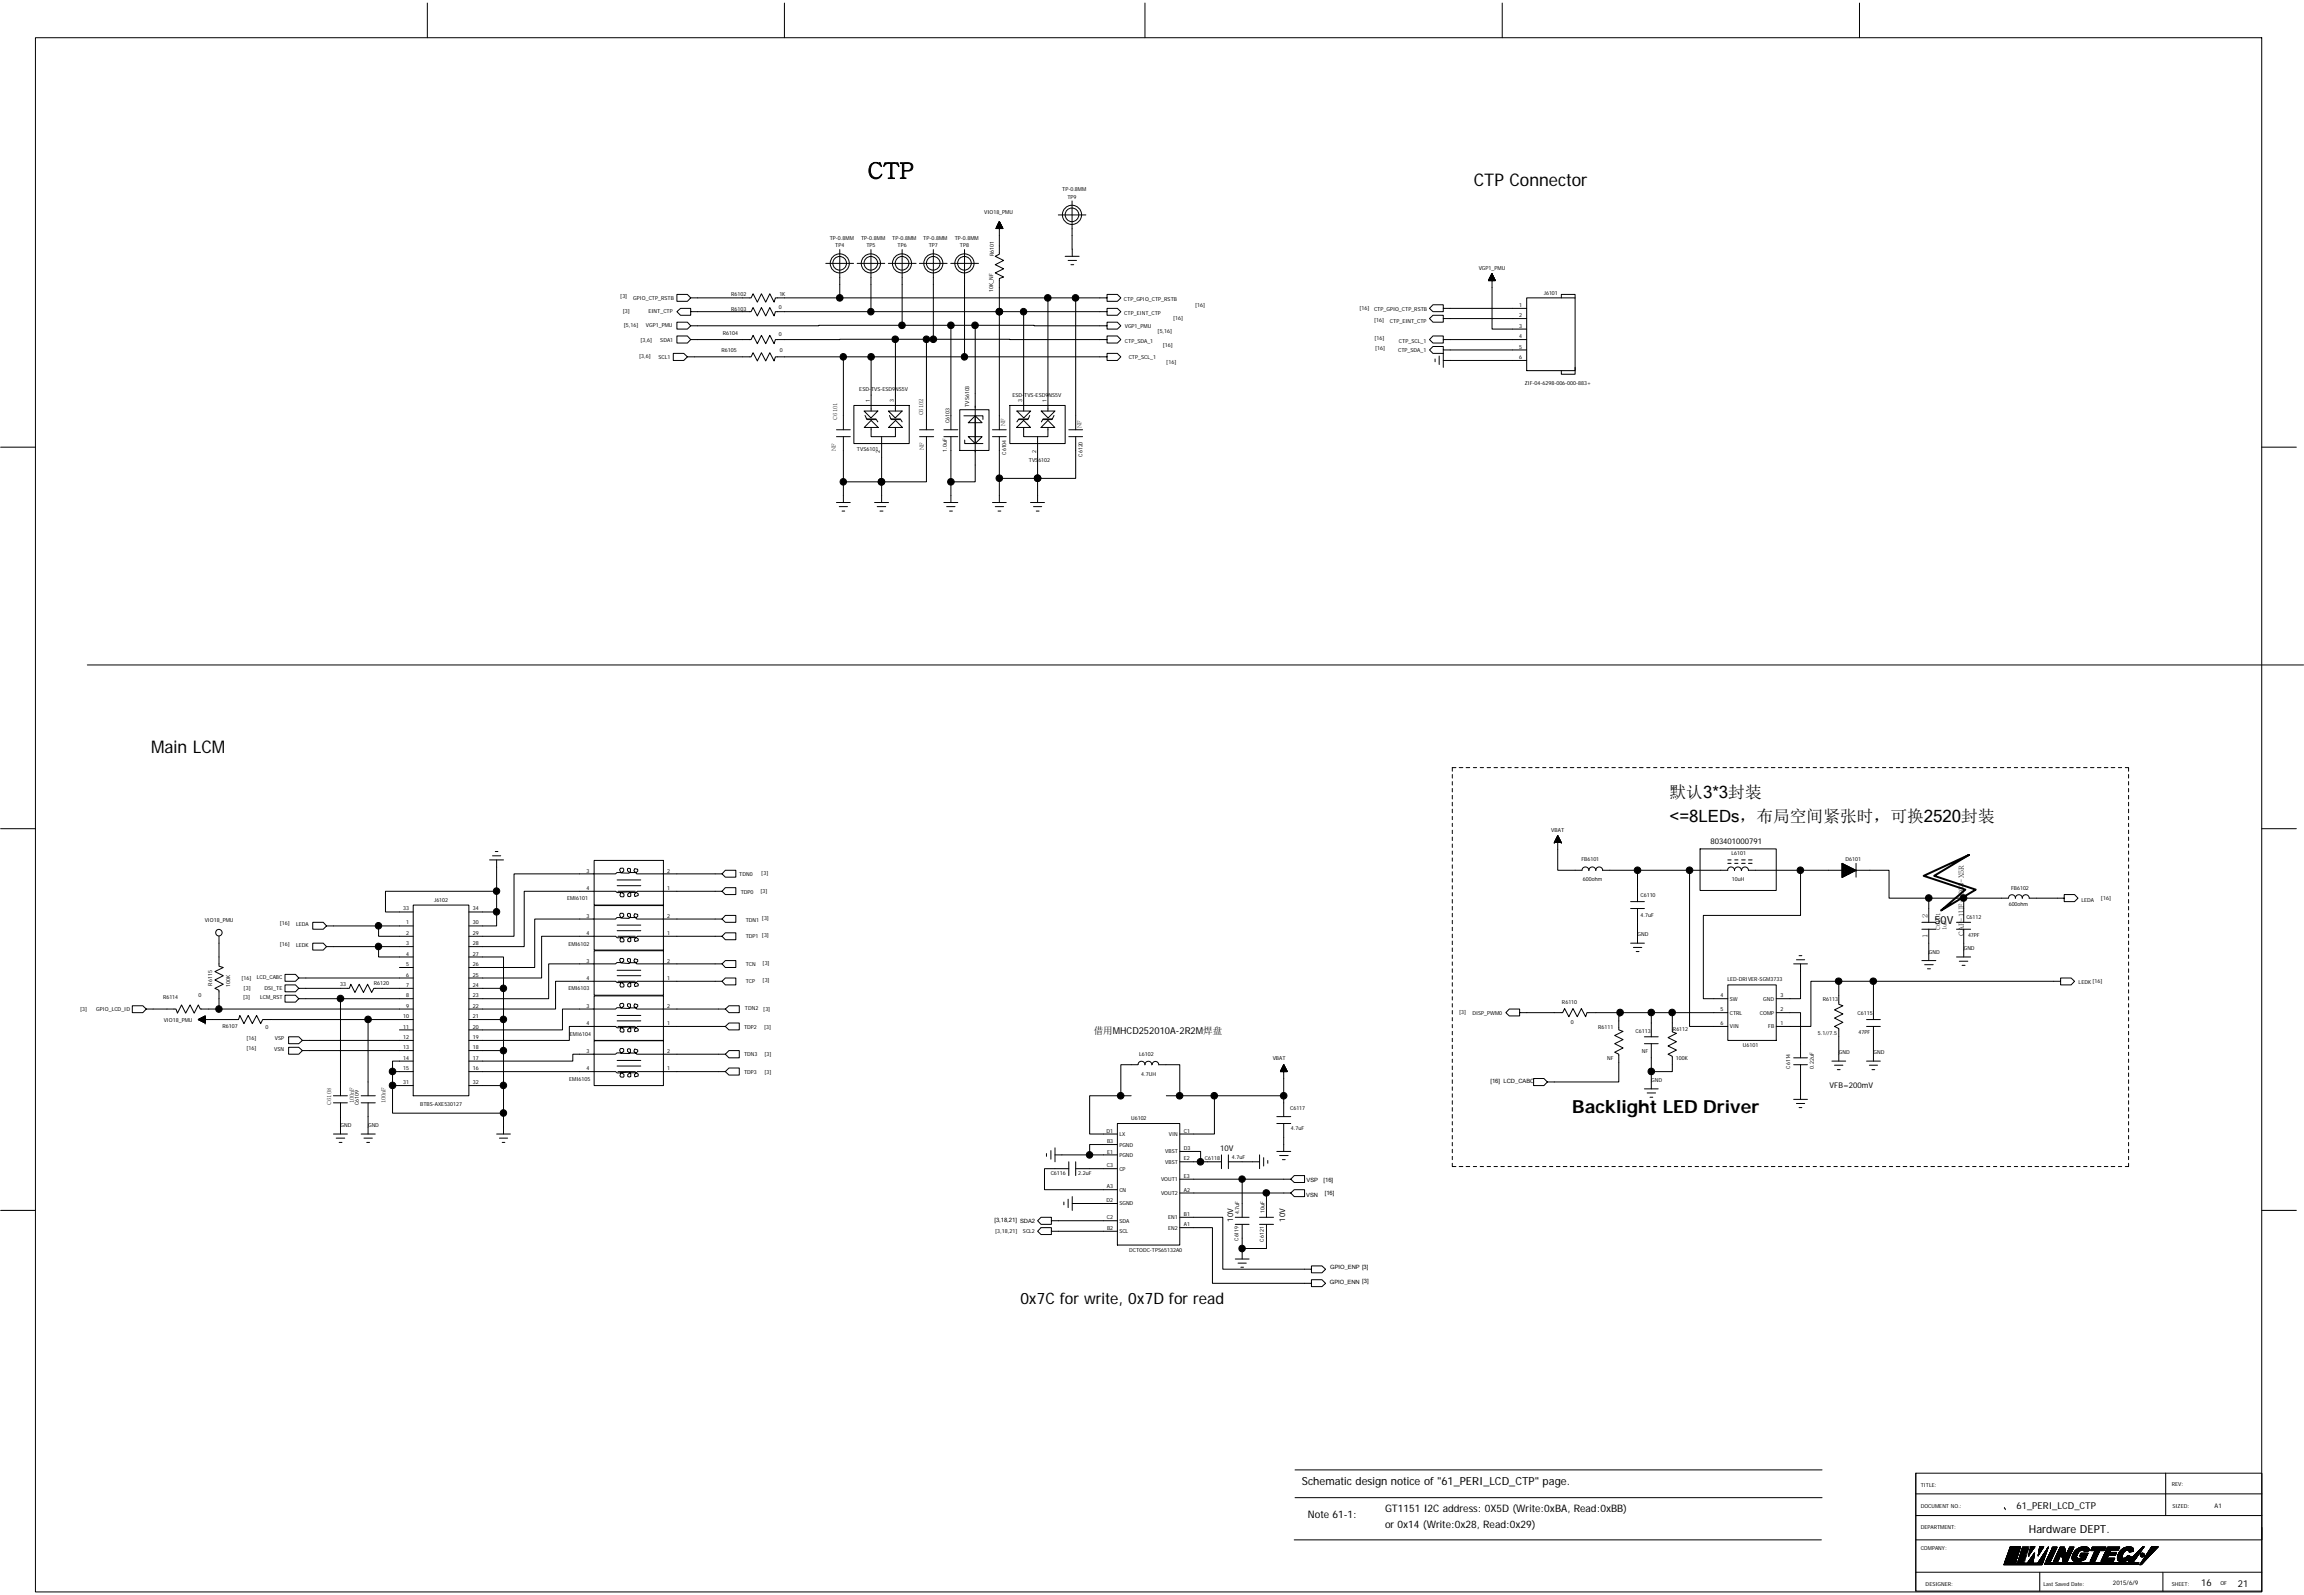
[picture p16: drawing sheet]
<svg xmlns="http://www.w3.org/2000/svg" width="297mm" height="206mm" viewBox="0 0 297 206" stroke-linecap="round" stroke-linejoin="round" font-family="sans-serif">
<defs><g id="words">
<text font-size="2.8" x="111.9" y="23">CTP</text>
<text font-size="2.3" x="202.7" y="143.5">Backlight LED Driver</text>
<g font-size="2.2">
<text x="190" y="23.9">CTP Connector</text>
<text x="19.5" y="97.1">Main LCM</text>
<text x="215.2" y="102.9">默认3*3封装</text>
<text x="215.2" y="106">&lt;=8LEDs，布局空间紧张时，可换2520封装</text>
</g>
<text font-size="2" x="131.5" y="168.1">0x7C for write, 0x7D for read</text>
<g font-size="1.4">
<text x="249.4" y="119.1">50V</text>
<text x="167.8" y="191.4">Schematic design notice of &quot;61_PERI_LCD_CTP&quot; page.</text>
<text x="261.6" y="197.6">Hardware DEPT.</text>
</g>
<g font-size="1.3">
<text x="168.6" y="195.7">Note 61-1:</text>
<text x="178.6" y="194.9">GT1151 I2C address: 0X5D (Write:0xBA, Read:0xBB)</text>
<text x="178.6" y="196.9">or 0x14 (Write:0x28, Read:0x29)</text>
</g>
<g font-size="1.2">
<text x="141" y="133.2">借用MHCD252010A-2R2M焊盘</text>
<text x="260" y="194.5">61_PERI_LCD_CTP</text>
<text x="283.8" y="204.4">16</text>
<text x="288.5" y="204.5">21</text>
</g>
<g font-size="1">
<text x="220.5" y="108.8">803401000791</text>
<text x="235.9" y="140.3">VFB=200mV</text>
<text x="157.3" y="148.3">10V</text>
<text x="159" y="157.4" transform="rotate(-90 159 157.4)">10V</text>
<text x="165.7" y="157.4" transform="rotate(-90 165.7 157.4)">10V</text>
</g>
<g font-size=".9">
<text x="248.5" y="118.3" transform="rotate(-90 248.5 118.3)">2</text>
<text x="248.5" y="120.9" transform="rotate(-90 248.5 120.9)">1</text>
<text x="253.2" y="120.7" transform="rotate(-90 253.2 120.7)">CAP-1UF-0603-X5R</text>
</g>
<g font-size=".8">
<text x="285.5" y="194.3">A1</text>
<text x="272.4" y="204.3">2015/6/9</text>
</g>
<g font-size=".7">
<text x="126.9" y="27.6">VIO18_PMU</text>
<text x="136.9" y="24.7">TP-0.8MM</text>
<text x="137.6" y="25.6">TP9</text>
<text x="107" y="30.9">TP-0.8MM</text>
<text x="107.7" y="31.9">TP4</text>
<text x="111" y="30.9">TP-0.8MM</text>
<text x="111.7" y="31.9">TP5</text>
<text x="115" y="30.9">TP-0.8MM</text>
<text x="115.7" y="31.9">TP6</text>
<text x="119" y="30.9">TP-0.8MM</text>
<text x="119.7" y="31.9">TP7</text>
<text x="123.1" y="30.9">TP-0.8MM</text>
<text x="123.8" y="31.9">TP8</text>
<text x="128.1" y="33" transform="rotate(-90 128.1 33)">R6101</text>
<text x="190.6" y="34.8">VGP1_PMU</text>
<text x="80" y="38.5">[3]</text>
<text x="80.3" y="40.3">[3]</text>
<text x="81.6" y="38.6">GPIO_CTP_RSTB</text>
<text x="83.6" y="40.4">EINT_CTP</text>
<text x="94.3" y="38.2">R6102</text>
<text x="94.3" y="40.1">R6103</text>
<text x="100.4" y="39.8">0</text>
<text x="100.5" y="38.1">1K</text>
<text x="128" y="37.6" transform="rotate(-90 128 37.6)">10K_NF</text>
<text x="144.9" y="38.8">CTP_GPIO_CTP_RSTB</text>
<text x="144.9" y="40.6">CTP_EINT_CTP</text>
<text x="151.3" y="41.3">[16]</text>
<text x="154.1" y="39.5">[16]</text>
<text x="175.3" y="40">[16]</text>
<text x="177.1" y="40.1">CTP_GPIO_CTP_RSTB</text>
<text x="177.1" y="41.5">[16]</text>
<text x="179.2" y="41.6">CTP_EINT_CTP</text>
<text x="195.9" y="39.6">1</text>
<text x="195.9" y="40.9">2</text>
<text x="199" y="38.1">J6101</text>
<text x="80.4" y="42.1">[5,16]</text>
<text x="82.4" y="46.1">[3,6]</text>
<text x="82.6" y="44.1">[3,6]</text>
<text x="83.3" y="42.2">VGP1_PMU</text>
<text x="84.9" y="46.3">SCL1</text>
<text x="85.1" y="44.1">SDA1</text>
<text x="93" y="45.4">R6105</text>
<text x="93.2" y="43.2">R6104</text>
<text x="100.4" y="43.3">0</text>
<text x="100.6" y="45.4">0</text>
<text x="145" y="42.3">VGP1_PMU</text>
<text x="145" y="44.1">CTP_SDA_1</text>
<text x="145.5" y="46.3">CTP_SCL_1</text>
<text x="149.2" y="43">[5,16]</text>
<text x="149.9" y="44.7">[16]</text>
<text x="150.4" y="47">[16]</text>
<text x="177.2" y="43.9">[16]</text>
<text x="177.3" y="45.1">[16]</text>
<text x="180.3" y="45.4">CTP_SDA_1</text>
<text x="180.4" y="44.2">CTP_SCL_1</text>
<text x="195.9" y="42.2">3</text>
<text x="195.9" y="43.6">4</text>
<text x="195.9" y="44.9">5</text>
<text x="195.9" y="46.3">6</text>
<text x="110.8" y="50.5">ESD-TVS-ESD9NS5V</text>
<text x="112.1" y="51.8" transform="rotate(-90 112.1 51.8)">1</text>
<text x="115.2" y="51.8" transform="rotate(-90 115.2 51.8)">3</text>
<text x="119" y="53.5" transform="rotate(-90 119 53.5)">C6102</text>
<text x="124.9" y="52.4" transform="rotate(-90 124.9 52.4)">TVS6103</text>
<text x="130.5" y="51.2">ESD-TVS-ESD9NS5V</text>
<text x="131.8" y="51.8" transform="rotate(-90 131.8 51.8)">3</text>
<text x="134.9" y="51.8" transform="rotate(-90 134.9 51.8)">1</text>
<text x="196.6" y="49.6">ZIF-04-6298-006-000-883+</text>
<text x="107.8" y="58.2" transform="rotate(-90 107.8 58.2)">NF</text>
<text x="107.9" y="54.1" transform="rotate(-90 107.9 54.1)">C6101</text>
<text x="110.5" y="58.2">TVS6101</text>
<text x="113.4" y="58.4" transform="rotate(-90 113.4 58.4)">2</text>
<text x="119.1" y="58" transform="rotate(-90 119.1 58)">NF</text>
<text x="122.1" y="58.2" transform="rotate(-90 122.1 58.2)">1.0uF</text>
<text x="122.4" y="54.5" transform="rotate(-90 122.4 54.5)">C6103</text>
<text x="129.6" y="55" transform="rotate(-90 129.6 55)">NF</text>
<text x="129.7" y="58.6" transform="rotate(-90 129.7 58.6)">C6104</text>
<text x="132.6" y="59.5">TVS6102</text>
<text x="133.6" y="58.4" transform="rotate(-90 133.6 58.4)">2</text>
<text x="139.4" y="55.1" transform="rotate(-90 139.4 55.1)">NF</text>
<text x="139.6" y="58.9" transform="rotate(-90 139.6 58.9)">C6120</text>
<text x="200" y="107.3">VBAT</text>
<text x="75.6" y="112.5">3</text>
<text x="86" y="112.5">2</text>
<text x="95.3" y="112.9">TDN0</text>
<text x="98.1" y="112.8">[3]</text>
<text x="203.9" y="111">FB6101</text>
<text x="204.1" y="113.6">600ohm</text>
<text x="223.2" y="110.2">L6101</text>
<text x="223.3" y="113.6">10uH</text>
<text x="237.9" y="111">D6101</text>
<text x="26.4" y="118.9">VIO18_PMU</text>
<text x="36.1" y="119.2">[16]</text>
<text x="38.2" y="119.3">LEDA</text>
<text x="52" y="117.3">33</text>
<text x="52.4" y="119.1">1</text>
<text x="56" y="116.3">J6102</text>
<text x="61" y="119.1">30</text>
<text x="61" y="117.3">34</text>
<text x="73.1" y="116">EMI6101</text>
<text x="75.6" y="114.7">4</text>
<text x="75.6" y="118.3">3</text>
<text x="86" y="114.7">1</text>
<text x="86" y="118.3">2</text>
<text x="95.5" y="115.2">TDP0</text>
<text x="96.1" y="118.8">TDN1</text>
<text x="98" y="115.1">[3]</text>
<text x="98.2" y="118.6">[3]</text>
<text x="211.5" y="115.6">C6110</text>
<text x="211.5" y="118.2">4.7uF</text>
<text x="250.1" y="119.9" transform="rotate(-90 250.1 119.9)">C6111</text>
<text x="250.9" y="119.9" transform="rotate(-90 250.9 119.9)">1uF</text>
<text x="253.5" y="118.4">C6112</text>
<text x="259" y="116.7">600ohm</text>
<text x="259.3" y="114.8">FB6102</text>
<text x="268.3" y="116.2">LEDA</text>
<text x="270.9" y="116">[16]</text>
<text x="36.1" y="121.9">[16]</text>
<text x="38.2" y="122">LEDK</text>
<text x="52.4" y="120.5">2</text>
<text x="52.4" y="121.8">3</text>
<text x="52.4" y="123.2">4</text>
<text x="52.4" y="124.5">5</text>
<text x="52.4" y="125.8">6</text>
<text x="61" y="120.5">29</text>
<text x="61" y="121.8">28</text>
<text x="61" y="123.2">27</text>
<text x="61" y="124.5">26</text>
<text x="61" y="125.8">25</text>
<text x="73.3" y="121.9">EMI6102</text>
<text x="75.6" y="124.1">3</text>
<text x="75.6" y="120.5">4</text>
<text x="86" y="124.1">2</text>
<text x="86" y="120.5">1</text>
<text x="96.1" y="124.5">TCN</text>
<text x="96.1" y="120.9">TDP1 [3]</text>
<text x="98.3" y="124.3">[3]</text>
<text x="211.1" y="120.7">GND</text>
<text x="248.7" y="122.9">GND</text>
<text x="253.2" y="122.4">GND</text>
<text x="253.7" y="120.7">47PF</text>
<text x="10.3" y="130.3">[3]</text>
<text x="12.4" y="130.3">GPIO_LCD_ID</text>
<text x="21" y="128.7">R6114</text>
<text x="21.1" y="131.7">VIO18_PMU</text>
<text x="25.6" y="128.4">0</text>
<text x="27.3" y="127" transform="rotate(-90 27.3 127)">R6115</text>
<text x="29.7" y="127.2" transform="rotate(-90 29.7 127.2)">100K</text>
<text x="31.1" y="126.3">[16]</text>
<text x="31.3" y="128.8">[3]</text>
<text x="31.4" y="127.5">[3]</text>
<text x="33.1" y="126.2">LCD_CABC</text>
<text x="33.5" y="128.8">LCM_RST</text>
<text x="34.1" y="127.6">DSI_TE</text>
<text x="43.9" y="127">33</text>
<text x="48.2" y="127">R6120</text>
<text x="52" y="131.2">10</text>
<text x="52.4" y="127.2">7</text>
<text x="52.4" y="128.5">8</text>
<text x="52.4" y="129.9">9</text>
<text x="61" y="127.2">24</text>
<text x="61" y="128.5">23</text>
<text x="61" y="129.9">22</text>
<text x="61" y="131.2">21</text>
<text x="73.3" y="127.6">EMI6103</text>
<text x="75.6" y="126.3">4</text>
<text x="75.6" y="129.9">3</text>
<text x="86" y="126.3">1</text>
<text x="86" y="129.9">2</text>
<text x="96" y="130.2">TDN2</text>
<text x="96.1" y="126.6">TCP</text>
<text x="98.3" y="126.6">[3]</text>
<text x="98.4" y="130.3">[3]</text>
<text x="188.1" y="130.7">[3]</text>
<text x="189.8" y="130.8">DISP_PWM0</text>
<text x="201.4" y="129.4">R6110</text>
<text x="202.5" y="131.9">0</text>
<text x="221.8" y="130.3">5</text>
<text x="221.8" y="128.5">4</text>
<text x="222.7" y="126.5">LED-DRIVER-SGM3733</text>
<text x="223" y="130.8">CTRL</text>
<text x="223" y="129">SW</text>
<text x="226.9" y="130.8">COMP</text>
<text x="227.3" y="129">GND</text>
<text x="229.5" y="130.3">2</text>
<text x="229.5" y="128.5">3</text>
<text x="235" y="129">R6113</text>
<text x="239.5" y="130.9">C6115</text>
<text x="268" y="126.8">LEDK [16]</text>
<text x="28.7" y="132.5">R6107</text>
<text x="31.8" y="134">[16]</text>
<text x="31.8" y="135.3">[16]</text>
<text x="34.2" y="132.6">0</text>
<text x="35.4" y="135.4">VSN</text>
<text x="35.5" y="134.1">VSP</text>
<text x="52" y="132.6">11</text>
<text x="52" y="133.9">12</text>
<text x="52" y="137.9">15</text>
<text x="52" y="136.6">14</text>
<text x="52" y="135.2">13</text>
<text x="61" y="132.6">20</text>
<text x="61" y="133.9">19</text>
<text x="61" y="137.9">16</text>
<text x="61" y="136.6">17</text>
<text x="61" y="135.2">18</text>
<text x="73.5" y="133.5">EMI6104</text>
<text x="75.6" y="137.9">4</text>
<text x="75.6" y="135.7">3</text>
<text x="75.6" y="132.1">4</text>
<text x="86" y="137.9">1</text>
<text x="86" y="135.7">2</text>
<text x="86" y="132.1">1</text>
<text x="95.9" y="136.1">TDN3</text>
<text x="95.9" y="132.6">TDP2</text>
<text x="98.5" y="132.6">[3]</text>
<text x="98.6" y="136.1">[3]</text>
<text x="146.9" y="136">L6102</text>
<text x="164.1" y="136.7">VBAT</text>
<text x="206" y="132.6">R6111</text>
<text x="207.2" y="136.7">NF</text>
<text x="210.9" y="133.2">C6113</text>
<text x="211.7" y="135.8">NF</text>
<text x="215.7" y="132.8">R6112</text>
<text x="216" y="136.7">100K</text>
<text x="221.8" y="132.1">6</text>
<text x="223" y="132.5">VIN</text>
<text x="224.7" y="135">U6101</text>
<text x="228" y="132.5">FB</text>
<text x="229.5" y="132.1">1</text>
<text x="230.8" y="137.7" transform="rotate(-90 230.8 137.7)">C6114</text>
<text x="233.8" y="137.7" transform="rotate(-90 233.8 137.7)">0.22uF</text>
<text x="234.4" y="133.4">5.1//7.5</text>
<text x="237.1" y="135.9">GND</text>
<text x="239.6" y="133.3">47PF</text>
<text x="241.5" y="135.9">GND</text>
<text x="42.7" y="142.4" transform="rotate(-90 42.7 142.4)">C6108</text>
<text x="45.6" y="142.2" transform="rotate(-90 45.6 142.2)">100nF</text>
<text x="46.3" y="142.5" transform="rotate(-90 46.3 142.5)">C6109</text>
<text x="49.7" y="142.2" transform="rotate(-90 49.7 142.2)">100nF</text>
<text x="52" y="139.7">31</text>
<text x="54.2" y="142.6">BTBS-AXE530127</text>
<text x="61" y="139.7">32</text>
<text x="73.4" y="139.3">EMI6105</text>
<text x="95.9" y="138.4">TDP3</text>
<text x="98.6" y="138.4">[3]</text>
<text x="147.1" y="138.6">4.7UH</text>
<text x="166.3" y="143.1">C6117</text>
<text x="192.1" y="139.5">[16] LCD_CABC</text>
<text x="212.9" y="139.4">GND</text>
<text x="43.9" y="145.3">GND</text>
<text x="47.5" y="145.3">GND</text>
<text x="142.7" y="146">D1</text>
<text x="142.7" y="147.3">B3</text>
<text x="142.7" y="148.7">E1</text>
<text x="144.3" y="146.4">LX</text>
<text x="144.3" y="147.8">PGND</text>
<text x="144.3" y="149.1">PGND</text>
<text x="145.8" y="144.4">U6102</text>
<text x="150.2" y="150">VBST</text>
<text x="150.2" y="148.6">VBST</text>
<text x="150.7" y="146.4">VIN</text>
<text x="152.6" y="149.6">E2</text>
<text x="152.6" y="146">C1</text>
<text x="152.6" y="148.2">D3</text>
<text x="155.3" y="149.5">C6118</text>
<text x="158.8" y="149.4">4.7uF</text>
<text x="166.4" y="145.7">4.7uF</text>
<text x="135.5" y="151.4">C6116</text>
<text x="139" y="151.5">2.2uF</text>
<text x="142.7" y="154.9">D2</text>
<text x="142.7" y="150.4">C3</text>
<text x="142.7" y="153.1">A3</text>
<text x="144.3" y="150.9">CP</text>
<text x="144.3" y="153.6">CN</text>
<text x="144.3" y="155.4">SGND</text>
<text x="149.7" y="152.2">VOUT1</text>
<text x="149.7" y="154">VOUT2</text>
<text x="152.6" y="151.8">E3</text>
<text x="152.6" y="153.6">A2</text>
<text x="168.4" y="154.2">VSN</text>
<text x="168.4" y="152.4">VSP</text>
<text x="170.6" y="152.4">[16]</text>
<text x="170.8" y="154">[16]</text>
<text x="128.2" y="157.5">[3,18,21] SDA2</text>
<text x="128.3" y="158.8">[3,18,21]</text>
<text x="131.9" y="158.9">SCL2</text>
<text x="142.7" y="157.2">C2</text>
<text x="142.7" y="158.5">B2</text>
<text x="144.3" y="157.6">SDA</text>
<text x="144.3" y="158.9">SCL</text>
<text x="145.6" y="161.3">DCTODC-TPS65132A0</text>
<text x="150.6" y="157.1">EN1</text>
<text x="150.6" y="158.5">EN2</text>
<text x="152.6" y="156.7">B1</text>
<text x="152.6" y="158">A1</text>
<text x="159.7" y="159.9" transform="rotate(-90 159.7 159.9)">C6119</text>
<text x="159.8" y="156.5" transform="rotate(-90 159.8 156.5)">4.7uF</text>
<text x="162.9" y="160" transform="rotate(-90 162.9 160)">C6121</text>
<text x="163" y="156.3" transform="rotate(-90 163 156.3)">10uF</text>
<text x="171.4" y="165.5">GPIO_ENN [3]</text>
<text x="171.5" y="163.6">GPIO_ENP [3]</text>
<text x="247.6" y="191.6">TITLE:</text>
<text x="280" y="191.6">REV:</text>
<text x="247.6" y="194.3">DOCUMENT NO.:</text>
<text x="247.6" y="197">DEPARTMENT:</text>
<text x="280.1" y="194.3">SIZED:</text>
<text x="247.6" y="199.7">COMPANY:</text>
<text x="248.3" y="204.3">DESIGNER:</text>
<text x="263.5" y="204.3">Last Saved Date:</text>
<text x="280" y="204.3">SHEET:</text>
<text x="286.3" y="204.3">OF</text>
</g>
</g></defs>
<g fill="none" stroke="#000" stroke-width=".13">
<path d="M4.6 4.9h287v200.3h-287zM55.1 .4v4.5M101.1 .4v4.5M147.6 .4v4.5M193.7 .4v4.5M239.7 .4v4.5M89 38.4l-.4-.5h-1.3v.9h1.3l.4-.4h7.8l.3-.5 .5 1 .6-1 .5 1 .5-1 .6 1 .2-.5h8.3M106.5 33.9h3.5M108.3 32.2v6.2h26.8M110.5 33.9h3.6M112.3 32.2v8h-12.3l-.2 .5-.6-1.1-.5 1.1-.5-1.1-.6 1.1-.5-1.1-.3 .6h-7.8v-.5h-1.3l-.4 .5 .4 .4h1.3v-.4M114.5 33.9h3.6"/>
<path d="M116.3 32.2v9.7l-27.3 .1-.4 .4h-1.3v-.9h1.3l.4 .5M118.5 33.9h3.6M120.3 32.2v11.5l22.4 .1v-.5h1.4l.4 .5-.4 .4h-1.4v-.4M122.6 33.9h3.6M124.4 32.2v13.8h18.3v-.5h1.4l.4 .5-.4 .5h-1.4v-.5M128.5 29.4h.8M128.5 29.2v.3M128.5 29.3h.7v.2M128.5 29.2h.7M128.6 29.1h.5v.4M128.6 29v.5M128.6 29.1h.5"/>
<path d="M128.6 29h.5v.5M128.6 28.9v.6M128.6 29h.4v.5M128.7 28.9v.6M128.7 28.9h.3M128.7 28.8h.3v.7M128.8 28.7h.1M128.8 28.7v.8M128.8 28.6l.1 .9M128.8 28.5v1M128.8 28.6h.1M128.8 28.5l.5 1h-.9l.4-1v4.3l-.5 .2 1.1 .6-1.1 .5 1.1 .5-1.1 .6 1.1 .5-.6 .2v19.5"/>
<path d="M128.9 28.7v.8M128.9 28.8v.7M129 28.8h-.3v.7M129.2 29.2h-.7v.3M129.2 29.2v.3M129.2 29.3h-.7v.2M129.3 29.3v.2M129.3 29.4l-.9 .1M135.1 38.4v14.6M135.1 38.4h7.6v-.5h1.4l.4 .5-.4 .4h-1.4v-.4M136.4 27.7h3.6M137.3 33h1.8"/>
<path d="M137.7 33.6h1.1M138.1 34.1h.3M138.2 25.9v7.1M138.7 38.4v17M191.9 36.1l.9 .1h-.9zM191.9 36.1h.9M191.9 36v.2M192 36.2v-.2h.7v.2M192 36h.7M192 35.9h.7M192 35.8v.4M192 35.8h.7l-.1 .4"/>
<path d="M192.1 35.8h.5M192.1 36.2v-.4h.5v.4M192.1 35.7h.5M192.1 35.7v.5M192.1 35.7h.4v.5M192.2 35.5v.7M192.2 35.6h.3v.6M192.2 36.2v-.7h.2v.7M192.2 35.5h.3M192.3 35.4h.1v.8M192.3 35.3v.9M192.3 35.3h.1v.9"/>
<path d="M192.3 35.3h.1M192.4 35.3v.9M192.4 35.3h.1M192.4 35.3l.4 .9h-.9l.5-.9v7.1h4.4M192.5 35.6h-.3v.6M192.7 36.1v.1M196.8 39.7h-10.7v-.4h-1.4l-.4 .4 .4 .5h1.4v-.5M196.8 38.4h6.3v9.4h-6.3zM201.3 38.4v-.5h1.8v.5M.1 57.6h4.5M88.6 46l-.4-.5h-1.4v1h1.4l.4-.5h8.2l.3-.5 .5 1 .6-1 .5 1 .5-1 .6 1 .2-.5h24.4M107.8 56.3h1.8"/>
<path d="M107.8 55.4h1.8M108.7 56.3v8.5M108.7 46v9.4M110.1 52.3h7.1v4.9h-7.1zM111.4 53h1.8l-.9 .9zM111.5 53.5l.2 .5h1.2l.3 .4M111.7 53.9l.1 .2h1.1M112.3 40.2h19.7M112.3 54.2l.9 .9h-1.8zM112.3 55.1v1.2h3.1v-1.2M112.3 46v7M113.7 56.3v5.8h-5"/>
<path d="M114.5 53h1.8l-.9 .9zM114.6 55.1l.9-.9 .8 .9zM114.7 53.5l.1 .5h1.3l.2 .4M114.8 53.9l.1 .2h1.2M115.4 43.7l-15.4 .1-.2 .5-.6-1.1-.5 1.1-.5-1.1-.6 1.1-.5-1.1-.3 .6h-7.8l-.4 .4h-1.3v-.9h1.3l.4 .5M115.4 43.7v9.3M115.4 43.7h4.9M116.3 41.9h6.3M118.6 56.3h1.8M118.6 55.4h1.8M119.4 43.7v11.7M119.4 56.3v5.8h-5.7"/>
<path d="M121.7 56.3h1.8M121.7 55.4h1.8M122.6 56.3v8.5M123.7 52.8h3.8v5.3h-3.8zM124.3 53.6h2.4v.5M124.4 56.7v.5h2.3M124.8 56.3h1.8l-.9 .9zM125.7 41.9h-3.1v13.5M125.7 41.9l17 .1v-.5h1.4l.4 .5-.4 .4h-1.4v-.4M125.7 41.9v20.2h-3.1M125.7 53.6l.9 .9h-1.8zM127.9 56.3h1.8"/>
<path d="M127.9 55.4h1.8M128.8 56.3v8.5M130.2 52.3h7.1v4.9h-7.1zM131.1 53h1.8l-.9 .9zM132 55.1v1.2h3.1v-1.2M132 54.2l.9 .9h-1.8zM132.6 53.9l-.1 .2h-1.2M132.8 53.5l-.2 .5h-1.2l-.3 .4M133.8 56.3v8.5M134.2 53h1.8l-.9 .9zM135.1 54.2l.9 .9h-1.8zM135.7 53.9l-.1 .2h-1.1"/>
<path d="M135.9 53.5l-.2 .5h-1.2l-.2 .4M137.8 56.3h1.8M137.8 55.4h1.8M138.7 56.3v5.4h-9.9M142.7 40.2v.4h1.4l.4-.4-.4-.5h-1.4v.5h-10.7v12.8M185 46.3v.3M185.5 45.9v1.1M186.1 45.1v2.2M196.8 41.1h-10.7v-.5h-1.4l-.4 .5 .4 .4h1.4v-.4M196.8 45.1h-10.7v-.4h-1.4l-.4 .4 .4 .4h1.4M196.8 43.8h-10.7v-.5h-1.4l-.4 .5 .4 .4h1.4v-.4M196.8 46.5h-10.7"/>
<path d="M203.1 47.3v.9h-1.8v-.4M291.6 57.6h4.5M107.8 64.8h1.8M108.2 65.3h1.1M108.6 65.9h.3M112.8 64.8h1.8M113.1 65.3h1.1M113.5 65.9h.3M113.7 62.1h.1M113.7 62.1v2.7M121.7 64.8h1.8M122 65.3h1.1"/>
<path d="M122.4 65.9h.4M127.9 64.8h1.8M128.3 65.3h1.1M128.7 65.9h.3M132.9 64.8h1.8M133.2 65.3h1.1M133.6 65.9h.4M11.3 85.7h285.7M187.2 99.8v.5M187.7 98.9h-.5v.5M188.1 98.9h.5M189 98.9h.5"/>
<path d="M189.9 98.9h.5M190.8 98.9h.5M191.7 98.9h.5M192.6 98.9h.5M193.5 98.9h.4M194.4 98.9h.4M195.3 98.9h.4M196.2 98.9h.4M197.1 98.9h.4M198 98.9h.4M198.9 98.9h.4M199.8 98.9h.4"/>
<path d="M200.7 98.9h.4M201.5 98.9h.5M202.4 98.9h.5M203.3 98.9h.5M204.2 98.9h.5M205.1 98.9h.5M206 98.9h.5M206.9 98.9h.5M207.8 98.9h.5M208.7 98.9h.4M209.6 98.9h.5M210.5 98.9h.4"/>
<path d="M211.4 98.9h.4M212.3 98.9h.4M213.2 98.9h.4M214.1 98.9h.4M215 98.9h.4M215.9 98.9h.4M216.8 98.9h.4M217.7 98.9h.4M218.5 98.9h.5M219.4 98.9h.5M220.3 98.9h.5M221.2 98.9h.5"/>
<path d="M222.1 98.9h.5M223 98.9h.5M223.9 98.9h.5M224.8 98.9h.5M225.7 98.9h.4M226.6 98.9h.5M227.5 98.9h.4M228.4 98.9h.4M229.3 98.9h.4M230.2 98.9h.4M231.1 98.9h.4M231.9 98.9h.5"/>
<path d="M232.8 98.9h.5M233.8 98.9h.4M234.7 98.9h.4M235.5 98.9h.5M236.4 98.9h.5M237.3 98.9h.5M238.2 98.9h.5M239.1 98.9h.4M240 98.9h.4M240.9 98.9h.4M241.8 98.9h.4M242.7 98.9h.4"/>
<path d="M243.6 98.9h.4M244.5 98.9h.4M245.4 98.9h.4M246.2 98.9h.5M247.2 98.9h.4M248 98.9h.5M248.9 98.9h.5M249.8 98.9h.5M250.7 98.9h.5M251.6 98.9h.5M252.5 98.9h.5M253.4 98.9h.5"/>
<path d="M254.3 98.9h.5M255.2 98.9h.4M256.1 98.9h.4M257 98.9h.4M257.9 98.9h.4M258.8 98.9h.4M259.7 98.9h.4M260.6 98.9h.4M261.5 98.9h.4M262.4 98.9h.4M263.2 98.9h.5M264.2 98.9h.4"/>
<path d="M265 98.9h.5M265.9 98.9h.5M266.8 98.9h.5M267.7 98.9h.5M268.6 98.9h.5M269.5 98.9h.5M270.4 98.9h.5M271.3 98.9h.5M272.2 98.9h.4M273.1 98.9h.4M274 98.9h.4v.5M274.4 99.8v.5"/>
<path d="M.1 106.8h4.5M48.8 119.3h-6.7l-.4 .5h-1.4v-.9h1.4l.4 .4M53.3 116.6h7.1v24.6h-7.1zM53.3 119.3h-4.5v1.4h4.5M53.3 117.5h-3.6v-2.6h14.3v2.6M60.4 117.5h3.6v1.8h-3.6M63.1 110.8h1.8M63.5 110.3h1.1M63.9 109.7h.3M64 110.8v4.1M76.5 112.6h2.9l.1-.1h.6l.3-.2v-.3l-.1-.1h-.3l-.1 .2 .1 .4h1.1l.2-.2v-.3l-.2-.1-.2 .1v.2l.3 .3h.8l.2-.2v-.3l-.4-.1-.1 .3 .4 .4h11l.4 .4h1.4v-.8h-1.4l-.4 .4M76.5 118.4h2.9l.1-.1h.6l.3-.2v-.3l-.1-.1h-.3l-.1 .2 .1 .4 1.1 .1 .2-.2v-.4l-.2-.1-.2 .1v.2l.3 .3h.8l.2-.2v-.3l-.4-.1-.1 .3 .4 .4h11l.4 .5h1.4v-.9h-1.4l-.4 .4"/>
<path d="M76.6 118.4h-7.7v6.3h-8.5M76.6 112.6h-10.3v8.1h-5.9M76.6 110.9h8.9v5.7h-8.9zM76.6 116.7h8.9v5.7h-8.9zM79.6 114.1h3M79.6 113.4h3M79.6 119.9h3M79.6 119.2h3M79.7 114.9h2.2M85.5 114.9h7.6l.4 .4h1.4v-.9h-1.4l-.4 .5M85.5 114.9h-3.3l-.4 .3v.3l.5-.1v-.2l-.3-.2h-.8l-.3 .2v.3l.2 .1 .2-.1v-.4l-.2-.2-1 .1-.2 .4 .1 .2h.4v-.4l-.2-.2h-.6l-.2-.1h-11.8v7.1h-7.2M187.2 100.7v.5"/>
<path d="M187.2 101.6v.5M187.2 102.5v.5M187.2 103.4v.5M187.2 104.3v.4M187.2 105.2v.4M187.2 106.1v.4M187.2 107v.4M187.2 107.9v.4M187.2 108.8v.4M187.2 109.7v.4M187.2 110.6v.4M187.2 111.5v.4"/>
<path d="M187.2 112.3v.5M187.2 113.2v.5M187.2 114.1v.5M187.2 115v.5M187.2 115.9v.5M187.2 116.8v.5M187.2 117.7v.5M187.2 118.6v.5M187.2 119.5v.4M200.4 108.6h.1M200.4 108.6h.9M200.4 108.6h.8"/>
<path d="M200.4 108.4v.2M200.4 108.5h.8M200.5 108.4h.7M200.5 108.3v.3M200.5 108.3h.7M200.5 108.3h.6v.3M200.6 108.6v-.4h.5v.4M200.6 108.2h.5M200.6 108v.6M200.6 108.1h.4M200.6 108.1h.4v.5M200.7 108h.3"/>
<path d="M200.7 107.9v.7M200.7 107.9h.3v.7M200.7 107.9h.2M200.8 107.9h.1v.7M200.8 107.8h.1v.8M200.8 107.7v.9M200.8 107.8l.1 .8M200.8 107.7h.1M200.8 107.7l.5 .9h-.9l.4-.9v4.5h3.2a.43 .43 0 0 1 .4-.5 .43 .43 0 0 1 .4 .5M200.9 107.8h-.1v.8M201 108v.6M201 108h-.3v.6"/>
<path d="M201.2 108.5v.1M201.3 108.6h.1M204.8 112.2a.43 .43 0 0 1 .5-.5 .43 .43 0 0 1 .4 .5M205.7 112.2a.43 .43 0 0 1 .5-.5 .43 .43 0 0 1 .4 .5M206.6 112.2h4.5v4M210.2 117.1h1.8M210.2 116.2h1.8M211.1 112.2h11.6a.43 .43 0 0 1 .5-.5 .43 .43 0 0 1 .4 .5M211.1 117.1v4.5M217.8 112.2v20.1h5M219.2 109.4h9.8v5.4h-9.8zM222.8 111.3h.4"/>
<path d="M222.8 110.8h.4M223.6 112.2a.43 .43 0 0 1 .5-.5 .43 .43 0 0 1 .4 .5M223.6 111.3h.5M223.6 110.8h.5M224.5 112.2a.43 .43 0 0 1 .5-.5 .43 .43 0 0 1 .4 .5M224.5 111.3h.5M224.5 110.8h.5M225.4 111.3h.5M225.4 112.2h18.1v3.6h5.2M225.4 110.8h.5M232.1 112.2v5.8h-12.5v10.7h3.2M237.5 111.3l1.8 .9-1.8 .9z"/>
<path d="M237.5 111.3h.1M237.5 111.7h.9v.9h-.9M237.5 113h.1M237.5 113h.2M237.5 112.9h.4M237.5 112.8h.6M237.5 112.7h.7M237.5 111.9h1.3v.6h-1.3M237.5 112.3h1.6M237.5 112.1h1.6v.2M237.5 112h1.4M237.5 111.8h1.1"/>
<path d="M237.5 111.6h.7M237.5 111.6h.5v1.2M237.5 111.5h.4M237.5 111.4h.2v1.6M237.5 111.3v1.8M237.6 111.3v1.7M237.8 111.4v1.5M237.9 111.5v1.4M238 111.5v1.4M238.1 111.6v1.1M238.2 111.6v1.1M238.3 111.7v1"/>
<path d="M238.5 111.8v.8M238.6 111.8v.7h-1.1M238.7 111.9v.6M238.8 112v.4M238.9 112v.3h-1.4M239 112.1v.2M239.2 112.1v.1M239.3 112.2h.1M239.3 111.3v1.7M247.8 118.9h1.8M247.8 119.8h1.8M248.7 119.8v4"/>
<path d="M248.7 115.8v3.1M248.7 115.8l10.2-.1a.43 .43 0 0 1 .5-.4 .43 .43 0 0 1 .4 .5M252.2 118.9h1.9M252.2 119.8h1.9M253.2 119.8v3.5M253.2 115.8v3.1M259.8 115.7a.43 .43 0 0 1 .5-.4 .43 .43 0 0 1 .4 .5M260.7 115.7a.43 .43 0 0 1 .5-.4 .43 .43 0 0 1 .4 .5M261.6 115.8h4.5v-.5h1.4l.4 .5-.4 .4h-1.4v-.4M274.4 100.7v.5M274.4 101.6v.5M274.4 102.5v.5"/>
<path d="M274.4 103.4v.5M274.4 104.3v.4M274.4 105.2v.4M274.4 106.1v.4M274.4 107v.4M274.4 107.9v.4M274.4 108.8v.4M274.4 109.7v.4M274.4 110.6v.4M274.4 111.5v.4M274.4 112.3v.5M274.4 113.2v.5"/>
<path d="M274.4 114.1v.5M274.4 115v.5M274.4 115.9v.5M274.4 116.8v.5M274.4 117.7v.5M274.4 118.6v.5M274.4 119.5v.4M291.6 106.8h4.5M25.6 131.4h.1M25.7 131.3v.1h.8M25.7 131.3h.8M25.7 131.3v.2"/>
<path d="M25.7 131.5h.8M25.8 131.3v.2h.7M25.8 131.2v.3M25.8 131.3h.7M25.9 131.2v.3M25.9 131.2h.6M25.9 131.2v.4M25.9 131.6h.6M26 131.2v.4h.5M26.1 131.1v.6h.4M26.1 131.1v.6M26.2 131.7h.3"/>
<path d="M26.2 131.1h.3M26.2 131.1v.6M26.3 131v.8M26.4 131v.8M26.4 130.9v.9M26.5 131.8h.1M26.5 130.9h.1M26.5 131.1h-.3v.7M26.5 131h-.2v.8h.2M26.5 131h-.1v.8M26.5 131.1l-.5 .1 .1 .4M26.5 131.2h-.6v.4"/>
<path d="M26.5 131.3h-.8v.2M26.5 131.4h-.9M28.2 130h25.1M28.2 120.7v3.8l.6 .2-1.1 .5 1.1 .5-1.1 .6 1.1 .5-1.1 .6 .5 .2v2.4h-2.4l-.2-.5-.6 1.1-.5-1.1-.6 1.1-.5-1.1-.5 1.1-.2-.6h-3.8l-.5 .5h-1.3v-.9h1.3l.5 .4M43.9 128.7v12.5M47.5 131.4v9.8M48.8 122h-6.7l-.4 .4h-1.4v-.8h1.4l.4 .4M50.6 139.9v3.6h14.3M51.5 124.7h1.8M51.5 132.7h1.8M53.3 131.4h-19.4l-.3 .5-.5-1-.6 1-.5-1-.5 1-.6-1-.1 .5h-5.2l.9 .4v-.9l-.9 .5h.9M53.3 127.4h-5.1l-.3 .5-.5-1.1-.5 1.1-.6-1.1-.5 1.1-.6-1.1-.2 .6h-6.5l-.4-.5h-1.4v.9h1.4l.4-.4"/>
<path d="M53.3 128.7h-14.8l-.4-.4h-1.4v.9h1.4l.4-.5M53.3 126h-14.8l-.4 .5h-1.4v-.9h1.4l.4 .4M53.3 134.1h-14.3l-.5 .4h-1.3v-.9h1.3l.5 .5M53.3 135.4h-14.3l-.5 .5h-1.3v-.9h1.3l.5 .4M53.3 122h-4.5v1.3h4.5M53.3 136.8h-2.7v1.3M53.3 138.1h-2.7v1.8M53.3 139.9h-2.7M60.4 138.1h19l.2 .2h.6l.2 .1v.4h-.4l-.1-.2 .2-.4h1l.2 .2v.3l-.2 .1-.2-.1v-.2l.3-.2h.8l.3 .1v.3l-.5 .1v-.3l.4-.4h3.3M60.4 123.3h4.5v8.1M60.4 131.4h4.5M60.4 127.4h4.5"/>
<path d="M60.4 135.4h4.5M60.4 139.9h4.5M64.9 131.4v14.7M76.5 135.9h2.9l.1-.2h.6l.3-.2v-.3l-.1-.1h-.3l-.1 .3 .1 .3 1.1 .1 .2-.2v-.4l-.2-.1-.2 .1v.3l.3 .2h.8l.2-.2v-.2l-.4-.1-.1 .3 .4 .4h11.4l.5 .4h1.3v-.9h-1.3l-.5 .5M76.5 124.2h2.9l.1-.1h.6l.3-.2v-.3l-.1-.1h-.3l-.1 .2 .1 .4 1.1 .1 .2-.2v-.4l-.2-.1-.2 .1v.2l.3 .3h.8l.2-.2v-.2l-.4-.1-.1 .2 .4 .4h11l.4 .5h1.4v-.9h-1.4l-.4 .4M76.5 130h2.9l.1-.1h.6l.3-.2v-.3l-.1-.1h-.3l-.1 .2 .1 .4 1.1 .1 .2-.2v-.4l-.2-.1-.2 .1v.3l.3 .2h.8l.2-.2v-.2l-.4-.1-.1 .3 .4 .3h11.4l.5-.4h1.3v.9h-1.3l-.5-.5M76.6 135.9h-2.8v.9h-13.4M76.6 130h-4.1v2.7h-12.1M76.6 124.2h-5.9v4.5h-10.3M76.6 134.1h8.9v5.8h-8.9zM76.6 122.5h8.9v5.8h-8.9zM76.6 128.3h8.9v5.8h-8.9z"/>
<path d="M79.6 137.4h3M79.6 136.7h3M79.6 125.7h3M79.6 125h3M79.6 131.6h3M79.6 130.9h3M79.7 138.1h2.2M79.7 126.5h2.2M79.7 132.3h2.2M79.7 120.7h2.2M85.5 138.1h8l.5 .4h1.3v-.9h-1.3l-.5 .5M85.5 132.3h8l.5 .4h1.3v-.9h-1.3l-.5 .5"/>
<path d="M85.5 120.7h7.6l.4 .4h1.4v-.9h-1.4l-.4 .5M85.5 126.5h7.6M85.5 126.5h-3.3l-.4 .4v.2h.5v-.3l-.3-.2h-.8l-.3 .3v.2l.2 .1 .2-.1v-.4l-.2-.2-1 .1-.2 .4 .1 .2h.4v-.4l-.2-.2h-.6l-.2-.1h-7.8v3.5h-11.2M85.5 132.3h-3.3l-.4 .4v.3l.5-.1v-.3l-.3-.1h-.8l-.3 .2v.2l.2 .1 .2-.1v-.3l-.2-.3-1 .1-.2 .4 .1 .2h.4v-.4l-.2-.1h-.6l-.2-.2h-6v1.8h-13M85.5 120.7h-3.3l-.4 .3v.3l.5-.1v-.2l-.3-.2h-.8l-.3 .2v.3l.2 .1 .2-.1v-.4l-.2-.2-1 .1-.2 .4 .1 .2h.4l.1-.1-.1-.3-.2-.1h-.6l-.2-.2h-9.6v5.3h-9.4M93.5 126h1.4v.9h-1.4l-.4-.4zM147.6 137.2a.43 .43 0 0 0-.4-.4 .43 .43 0 0 0-.5 .4h-2.2v4M147.6 137.2a.43 .43 0 0 1 .5-.4 .43 .43 0 0 1 .4 .4M148.5 137.2a.41 .41 0 0 1 .5-.4 .41 .41 0 0 1 .4 .4M149.4 137.2h2.7v4h4.5M165.1 138v.1h.9h-.9M165.1 138h.8"/>
<path d="M165.1 138v.1M165.1 137.9v.2M165.1 137.9h.8M165.1 137.9h.8v.2M165.2 137.9h.7M165.2 137.9h.6M165.2 137.8h.6M165.2 138.1v-.3h.6v.3M165.3 137.7v.4M165.3 137.7h.5v.4M165.3 137.7h.5M165.3 137.6v.5"/>
<path d="M165.3 137.6h.4v.5M165.3 137.6h.4M165.4 137.5h.2M165.4 138.1v-.7h.2v.7M165.5 137.4h.1M165.5 137.2v.9M165.5 137.3h.1v.8M165.5 137.2h.1M165.5 137.2l.5 .9h-.9l.4-.9v6.7M165.6 137.3h-.1v.8M165.6 137.5h-.2v.6M165.7 137.5h-.3l-.1 .6"/>
<path d="M187.2 120.4v.5M187.2 121.3v.4M187.2 122.2v.4M187.2 123.1v.4M187.2 124v.4M187.2 124.9v.4M187.2 125.7v.5M187.2 126.6v.5M187.2 127.6v.4M187.2 128.5v.4M187.2 129.3v.5M187.2 130.2v.5"/>
<path d="M187.2 131.1v.5M187.2 132v.5M187.2 132.9v.5M187.2 133.8v.5M187.2 134.7v.4M187.2 135.6v.4M187.2 136.5v.4M187.2 137.4v.5M187.2 138.3v.4M187.2 139.2v.4M195.9 130.5v.4h-1.3l-.5-.4 .5-.5h1.3v.5h5.6l.2-.5 .6 1 .5-1 .5 1 .6-1 .5 1 .2-.5h4.3v.4h-.2v1.8l.6 .2-1.1 .5 1.1 .6-1.1 .5 1.1 .6-1.1 .5 .5 .3v3.5h-9.2l-.5 .5h-1.3v-.9h1.3l.5 .4M208.9 130.5h4v3.1"/>
<path d="M210.2 121.6h1.8M210.6 122.1h1.1M210.9 122.6h.4M212 133.6h1.8M212 134.5h1.8M212.9 138.1v2.2M212.9 130.5h2.7v2.5l.5 .2-1 .5 1 .6-1 .5 1 .5-1 .6 .5 .2v2h-2.7v-3.6M215.6 130.5h7.2M222.8 126.9h6.2v7.2h-6.2zM229 130.5h3.1v5.8M231.2 137.2h1.8M231.2 136.3h1.8"/>
<path d="M231.2 124.2h1.8M231.6 123.7h1.1M231.9 123.2h.4M232.1 137.2v4.5M232.1 124.2v4.5h-3.1M236.2 136.8h1.8M236.5 137.3h1.1M236.9 137.9h.3M237.1 126.5h4.4v4.9M237.1 126.5h-3.6v5.8h-4.5M237.1 126.5v2.9l.5 .2-1.1 .5 1.1 .6-1.1 .5 1.1 .6-1.1 .5 .6 .3v4.2M240.6 131.4h1.8"/>
<path d="M240.6 132.3h1.8M240.6 136.8h1.8M241 137.3h1.1M241.3 137.9h.4M241.5 132.3v4.5M247.8 123.8h1.8M248.1 124.3h1.1M248.5 124.9h.4M252.2 123.3h1.9M252.6 123.9h1.1M253 124.4h.3M265.7 126.5v.4h1.3l.5-.4-.5-.5h-1.3v.5h-24.2"/>
<path d="M274.4 120.4v.5M274.4 121.3v.4M274.4 122.2v.4M274.4 123.1v.4M274.4 124v.4M274.4 124.9v.4M274.4 125.7v.5M274.4 126.6v.5M274.4 127.6v.4M274.4 128.5v.4M274.4 129.3v.5M274.4 130.2v.5"/>
<path d="M274.4 131.1v.5M274.4 132v.5M274.4 132.9v.5M274.4 133.8v.5M274.4 134.7v.4M274.4 135.6v.4M274.4 136.5v.4M274.4 137.4v.5M274.4 138.3v.4M274.4 139.2v.4M.1 156h4.5M43 142.1h1.8"/>
<path d="M43 141.2h1.8M43 146.1h1.8M43.3 146.7h1.1M43.7 147.2h.4M43.9 142.1v4M46.6 142.1h1.8M46.6 141.2h1.8M46.6 146.1h1.8M46.9 146.7h1.1M47.3 147.2h.3M47.5 142.1v4M64 146.1h1.8"/>
<path d="M64.4 146.7h1M64.7 147.2h.4M134.9 148.7v.3M135.5 148.3v1.1M135.5 158.7v.4h-1.3l-.4-.4 .4-.5h1.3v.5h8.6M136 147.9v1.8M137.2 154.9v.4M137.7 154.6v1M137.8 150.6h-3.1v2.7h9.4M137.8 149.7v1.8M138.2 154.2v1.8M138.7 149.7v1.8"/>
<path d="M138.7 150.6h5.4M144.1 157.3h-8.6v-.4h-1.3l-.4 .4 .4 .5h1.3v-.5M144.1 147.5h-3.6v1.3M144.1 148.8h-8.1M144.1 155.1h-5.9M144.1 144.8h8v15.7h-8zM144.5 141.2h1.3M144.5 141.2h-4v4.9h3.6M150.4 141.2h1.7M152.1 152h14.3l.5 .4h1.3v-.9h-1.3l-.5 .5M152.1 156.9h5.5v6.7h11.5v-.5h1.3l.5 .5-.5 .4h-1.3v-.4M152.1 158.2h4.2v7.2h12.8v.4h1.3l.5-.4-.5-.5h-1.3v.5"/>
<path d="M152.1 148.4h2.7v1.3M152.1 149.7h5.4M156.6 141.2v4.9h-4.5M156.6 141.2h8.9M157.5 148.8v1.8M158.4 149.7h4M158.4 148.8v1.8M159.3 156.9h1.7M159.3 157.8h1.7M160.1 157.8v3.1h3.2v-3.1M160.1 152v4.9M162.4 148.8v1.8"/>
<path d="M162.4 156.9h1.8M162.4 157.8h1.8M162.9 149.2v1.1M163.3 153.7h-11.2M163.4 149.6v.3M164.6 148.4h1.8M164.6 144.8h1.8M164.6 143.9h1.8M165 148.9h1.1M165.3 149.5h.4M165.5 144.8v3.6M166.4 153.7l.5-.4h1.3v.9h-1.3l-.5-.5h-3.1v3.2"/>
<path d="M187.2 149.9v.4h.5M187.2 140.1v.4M187.2 141v.4M187.2 141.9v.4M187.2 142.7v.5M187.2 143.6v.5M187.2 144.5v.5M187.2 145.4v.5M187.2 146.3v.5M187.2 147.2v.5M187.2 148.1v.5M187.2 149v.5"/>
<path d="M188.1 150.3h.5M189 150.3h.5M189.9 150.3h.5M190.8 150.3h.5M191.7 150.3h.5M192.6 150.3h.5M193.5 150.3h.4M194.4 150.3h.4M195.3 150.3h.4M196.2 150.3h.4M197.1 150.3h.4M198 150.3h.4"/>
<path d="M198.9 150.3h.4M199.8 150.3h.4M200.7 150.3h.4M201.5 150.3h.5M202.4 150.3h.5M203.3 150.3h.5M204.2 150.3h.5M205.1 150.3h.5M206 150.3h.5M206.9 150.3h.5M207.8 150.3h.5M208.7 150.3h.4"/>
<path d="M209.6 150.3h.5M210.5 150.3h.4M211.4 150.3h.4M212 140.3h1.8M212.3 150.3h.4M212.4 140.9h1M212.7 141.4h.4M213.2 150.3h.4M214.1 150.3h.4M215 150.3h.4M215.9 150.3h.4M216.8 150.3h.4"/>
<path d="M217.7 150.3h.4M218.5 150.3h.5M219.4 150.3h.5M220.3 150.3h.5M221.2 150.3h.5M222.1 150.3h.5M223 150.3h.5M223.9 150.3h.5M224.8 150.3h.5M225.7 150.3h.4M226.6 150.3h.5M227.5 150.3h.4"/>
<path d="M228.4 150.3h.4M229.3 150.3h.4M230.2 150.3h.4M231.1 150.3h.4M231.2 141.7h1.8M231.6 142.2h1.1M231.9 150.3h.5M231.9 142.7h.4M232.8 150.3h.5M233.8 150.3h.4M234.7 150.3h.4M235.5 150.3h.5"/>
<path d="M236.4 150.3h.5M237.3 150.3h.5M238.2 150.3h.5M239.1 150.3h.4M240 150.3h.5M240.9 150.3h.4M241.8 150.3h.4M242.7 150.3h.4M243.6 150.3h.4M244.5 150.3h.4M245.4 150.3h.4M246.2 150.3h.5"/>
<path d="M247.2 150.3h.4M248 150.3h.5M248.9 150.3h.5M249.8 150.3h.5M250.7 150.3h.5M251.6 150.3h.5M252.5 150.3h.5M253.4 150.3h.5M254.3 150.3h.5M255.2 150.3h.4M256.1 150.3h.4M257 150.3h.4"/>
<path d="M257.9 150.3h.4M258.8 150.3h.4M259.7 150.3h.4M260.6 150.3h.4M261.5 150.3h.4M262.4 150.3h.4M263.2 150.3h.5M264.2 150.3h.4M265 150.3h.5M265.9 150.3h.5M266.8 150.3h.5M267.7 150.3h.5"/>
<path d="M268.6 150.3h.5M269.5 150.3h.5M270.4 150.3h.5M271.3 150.3h.5M272.2 150.3h.4M273.1 150.3h.4M274.4 149.9v.4h-.4M274.4 140.1v.4M274.4 141v.4M274.4 141.9v.4M274.4 142.7v.5M274.4 143.6v.5"/>
<path d="M274.4 144.5v.5M274.4 145.4v.5M274.4 146.3v.5M274.4 147.2v.5M274.4 148.1v.5M274.4 149v.5M291.6 156h4.5M159.3 162.3h1.7M159.6 162.8h1.1M160 163.3h.3M160.1 160.9v1.4M166.9 198.5h67.9"/>
<path d="M167 193h67.9M167 189.4h67.9M247 189.9h44.6v15.2h-44.6zM247 195.3h44.6M247 189.9v15.2M247 192.5h44.6M258.4 194.3h.1M258.5 194.4h.1M258.9 200h1.4M258.9 199.9h1.4M259 199.8h1.3M259.1 199.7h1.3"/>
<path d="M259.1 199.6h1.3M259.1 199.5h1.3M259.1 199.4h1.4M259.1 199.5h1.4M259.2 199.4h1.3M259.2 199.3h1.3M260.3 199.8l-1.3 .1M260.4 199.7h-1.4M260.5 199.3l-1.3 .1M260.6 200h.6M260.6 200h.8M260.6 199.9h.1"/>
<path d="M260.6 199.8h.9M260.7 199.7h.6M260.7 199.7h.9M260.7 199.6h.4M260.7 199.6h.9M260.7 199.6h.6M260.7 199.4h.7M260.7 199.4h.3M260.7 199.5h.2M260.7 199.4h.9M261.2 199.7h-.6M261.3 199.8l-.7 .1"/>
<path d="M261.7 200h.2M261.7 199.9h.3M261.7 199.9h.2M261.7 199.8h.3M261.7 199.7h.4M261.7 199.6h.4M261.8 199.6h.4M261.8 199.5h.4M261.8 199.4h.5M261.8 199.5h.5M261.8 199.3h.6M261.9 200h-.2"/>
<path d="M262 199.8l-.3 .1M262.1 199.7h-.4M262.3 199.3l-.5 .1M262.8 200h.3M262.9 199.9h.2M262.9 199.8h.3M262.9 199.7h.3M262.9 199.7h.4M262.9 199.6h.5M262.9 199.6h.4M262.9 199.5h.5M263 199.4h.4"/>
<path d="M263 199.4h.5M263 199.5h.4M263 199.3h.5M263.1 200h-.3M263.2 199.8l-.3 .1M263.2 199.7h-.3M263.5 199.3l-.6 .1M263.7 200h.2M263.7 199.9h.2M263.8 199.8h.1M263.8 199.8h.2M263.8 199.7h.2"/>
<path d="M263.9 199.7h.1M263.9 199.6h.1M263.9 199.8l-.2 .1M264 199.5h.1M264 199.6h.1M264 199.4h.1M264.1 199.4h.1M264.1 199.5h-.1M264.3 200h.6M264.4 199.9h.6M264.4 199.9h.5M264.4 199.8h.6"/>
<path d="M264.5 199.8h.5M264.5 199.7h.5M264.5 199.7h.6M264.5 199.6h.6M264.5 199.6h.7M264.6 199.5h.6M264.6 199.4h.6M265 199.8l-.6 .1M265 199.7h-.5M265.3 200h1M265.4 199.9h.9M265.4 199.8h.9"/>
<path d="M265.4 199.7h.9M265.4 199.7h.8M265.5 199.6h.7M265.5 199.7h.7M265.5 199.5h.7M265.6 199.5h.6M265.6 199.4h.6M265.6 199.4h.5M266.3 199.8l-.9 .1M266.5 200h.6M266.6 199.9h.5M266.6 199.8h.6"/>
<path d="M266.7 199.8h.5M266.7 199.6h.6M266.7 199.7h.5M266.7 199.7h.6M266.8 199.5h.5M266.8 199.6h.5M266.8 199.4h.6M267.2 199.8l-.6 .1M267.2 199.7h-.5M267.4 199.5h-.6M267.4 200h.6M267.5 199.9h.6"/>
<path d="M267.5 199.9h.7M267.6 199.8h.6M267.6 199.8h.7M267.6 199.8h.9M267.6 199.7h1.7M267.7 199.7h1.6M267.8 199.6h1.5M267.9 199.6h1.4M268 199.5h1.3M268.1 200h-.7M268.1 199.4h1.1M268.2 199.4h1"/>
<path d="M268.2 199.8l-.7 .1M268.2 199.4h.9M268.3 199.4h.7M268.5 199.8h.8M268.6 199.8h.7M268.7 199.8h.6M268.7 199.9h.5M268.7 199.9h.3M268.9 200h-.2M269.3 199.8l-.6 .1M269.6 199.8h1.7M269.6 199.7h1.8"/>
<path d="M269.6 199.6h1.8M269.7 199.6h1.7M269.7 199.5h1.7M269.7 199.4h1.8M269.8 199.4h1.7M270.1 200h.5M270.1 199.9h.6M270.7 200h-.6M271.4 199.7h-1.8M271.5 200h.5M271.5 199.5h-1.8M271.5 199.9h.6"/>
<path d="M271.5 199.8h.6M271.5 199.8h1.6M271.6 199.7h1.5M271.6 199.7h1.6M271.6 199.6h1.6M271.7 199.5h1.5M271.7 199.4h1.6M272.1 200h-.6M272.1 199.8l-.6 .1M273.1 199.7h-1.6M273.3 200h.6M273.3 199.9h.6"/>
<path d="M273.3 199.9h.7M273.4 199.8h.7M273.4 199.8h1.7M273.5 199.7h1.6M273.6 199.7h1.5M273.6 199.6h1.4M273.7 199.6h1.3M273.8 199.5h1.2M273.9 200h-.6M273.9 199.4h1M274 199.4h.9M274.1 199.8l-.7 .1"/>
<path d="M274.1 199.4h.7M274.2 199.4h.6M274.4 199.8h.7M274.5 199.9h.6M274.5 200h.2M275 200h-.5M275.1 199.7h-1.7M275.6 200h.4M275.7 199.9h.3M275.7 199.9h.4M275.8 199.8h.3M275.9 199.7h.3"/>
<path d="M275.9 199.6h.3M276 200h-.4M276 199.6h.2M276.1 199.6h.2M276.1 199.5h.2M276.1 199.8l-.4 .1M276.2 199.4h.1M276.2 199.4h.2M276.2 199.7h-.4M276.2 199.6h-.2M276.3 199.5h-.2M276.5 199.3l-.3 .1"/>
<path d="M277 200h.6M277 199.9h.7M277.1 199.8h.7M277.2 199.7h.7M277.2 199.6h.8M277.3 199.5h.8M277.3 199.6h.8M277.3 199.4h.8M277.3 199.4h.9M277.4 199.4h.8M277.7 200h-.7M277.8 199.8l-.8 .1"/>
<path d="M277.9 199.7h-.8M278.2 199.3l-.8 .1M279.2 189.9v5.4M291.6 196.8v1.7h-44.6M247 202.6h44.6M258.3 201.6h5M258.4 201.6h4.9M258.4 201.5h4.9M258.4 201.5h5M258.4 201.4h1.4M258.5 201.2h1.4M258.5 201.1h1.4"/>
<path d="M258.6 200.9h1.4M258.6 201h1.4M258.7 200.8h1.4M258.7 200.7h1.4M258.7 200.6h1.4M258.8 200.5h1.3M258.8 200.6h1.3M258.8 200.4h1.4M258.8 200.5h1.4M258.8 200.3h1.4M258.8 200.2h1.4M258.9 200.1h1.3"/>
<path d="M258.9 200.2h1.3M258.9 200.1h1.4M259.9 201.4h-1.5M259.9 201.3l-1.4 .1M259.9 201.3h-1.4M259.9 201.2h-1.4M259.9 201.1l-1.4 .1M260 201h-1.4M260 200.9h-1.4M260.1 200.8h-1.4M260.1 200.7h-1.4M260.1 201.4h.1"/>
<path d="M260.2 201.2h.9M260.2 201.2h.3M260.2 201.1h.1M260.2 200.9h.6M260.2 201h.1M260.3 200.8h.3M260.3 200.7h.9M260.3 200.6h.6M260.3 200.7h.3M260.3 200.7h.1M260.4 200.4h.9M260.4 200.5h.8"/>
<path d="M260.4 200.5h.3M260.5 200.3h.4M260.5 200.4h.1M260.5 200.3h.8M260.5 200.3h.6M260.5 200.1h.7M260.5 200.2h.3M260.5 200.2h.1M260.5 200h.6M260.5 200.1h.2M260.5 200.1h.9M260.8 201.4h-.7"/>
<path d="M260.9 201.2h-.7M260.9 201.1h-.7M261 201.3l-.9 .1M261.1 201h-.9M261.1 200.9h-.8M261.1 200.8h-.8M261.2 200.6h-.9M261.4 201.4h.7M261.5 201.2h.6M261.6 200.4h.1M261.6 200.5h.1M261.6 201.2h.5"/>
<path d="M261.6 200.3h.1M261.6 200.2h.1M261.6 200.1h.2M261.6 201.1h.5M261.6 200h.2M261.7 201h.4M261.7 200.9h.4M261.8 200.9h.4M261.8 200.1h-.2M261.9 200.7h.3M262 200.6h.2M262 200.5h.3"/>
<path d="M262 200.5h.2M262.1 200.5h.2M262.1 200.4h.2M262.1 201.4h-.7M262.1 201.3l-.7 .1M262.1 201.3h-.6M262.1 201.1l-.5 .1M262.1 200.3h.2M262.2 200.9h-.5M262.2 200.3h.1M262.2 200.8h-.4M262.2 200.7h-.3"/>
<path d="M262.2 200.2h.1M262.3 200.1h.1M262.3 200.2h.1M262.7 201.4h.7M262.8 200.4h.1M262.8 200.5h.1M262.8 200.3h.1M262.8 200.1h.2M262.8 200.2h.2M262.8 201.2h.6M262.9 201.2h.5M263 201.1h.5"/>
<path d="M263 202.6v2.5M263 201h.5M263.1 200.9h.4M263.1 200.8h.5M263.2 200.7h.4M263.2 200.6h.4M263.3 200.6h.3M263.3 201.6h-5M263.3 200.5h.4M263.3 200.6h.4M263.3 201.5h-4.9M263.4 200.4h.3"/>
<path d="M263.4 201.4h-.6M263.4 201.3l-.6 .1M263.4 200.3h.3M263.4 201.3h-.6M263.5 201.1l-.6 .1M263.5 200.3h.3M263.5 200.2h.3M263.5 200.9l-.5 .1M263.5 200.1h.3M263.5 200.9h-.4M263.6 200.1h.2M263.6 201.6h12.1"/>
<path d="M263.6 200.8h-.5M263.6 200.7h-.4M263.6 201.5h12.1M263.6 200h.3M263.6 200.1h.3M263.7 201.5h12M263.7 201.4h12.1M263.7 200.5h-.3M263.8 201.1h.6M263.9 201h.6M263.9 200.9h.6M264 200.8h.5"/>
<path d="M264 200.7h.6M264 200.6h.6M264.1 200.6h.6M264.1 200.5h.6M264.2 200.4h.5M264.2 200.3h.6M264.2 200.2h.6M264.3 200.1h.6M264.3 200.2h.6M264.4 201.2h-.6M264.4 201.1l-.6 .1M264.4 201.1h-.6"/>
<path d="M264.5 201h-.6M264.5 200.9h-.6M264.6 200.8h-.6M264.6 200.7h-.6M264.7 200.5h-.6M264.8 200.3l-.6 .1M264.8 201.1h.6M264.9 201h.5M264.9 200.9h.5M264.9 200.1h-.6M264.9 200.9h.6M264.9 200.8h.6"/>
<path d="M265 200.7h.5M265 200.7h.6M265 200.6h.6M265.1 200.5h.5M265.1 200.5h.6M265.1 200.4h.6M265.2 200.3h.5M265.2 200.3h1.1M265.2 200.2h1.1M265.2 200.1h1.1M265.3 200.1h1M265.3 201.2h-.6"/>
<path d="M265.4 201.1l-.6 .1M265.4 201h-.6M265.4 200.9h-.5M265.5 200.8h-.6M265.6 200.7h-.6M265.7 200.3l-.5 .1M265.8 200.4h1.1zM265.8 200.4h1.1M265.8 200.3h.5M265.8 200.5h1.1M265.8 200.6h1M265.8 200.5h1"/>
<path d="M265.9 200.7h.9M265.9 200.8h.8M265.9 200.9h.8M265.9 201h.7M265.9 201.1h.7M266 201.1h.6M266.4 200.3h.6M266.4 200.2h.6M266.5 200.1h.5M266.5 200.1h.6M266.5 201.2h-.5M266.6 201.1l-.6 .1"/>
<path d="M266.6 201h-.7M266.7 200.9h-.8M266.8 200.8h-.9M266.8 200.7h-.9M267.1 200.8h1.8M267.1 200.8h.7M267.1 200.7h.7M267.1 200.6h.6M267.1 200.9h1.8M267.1 200.7h.6M267.2 200.9h1.6M267.2 200.5h.5"/>
<path d="M267.2 200.6h.5M267.2 200.4h.6M267.2 200.5h.6M267.2 201h1.6M267.2 201.1h1.4M267.2 200.3h.6M267.2 201.1h1.3M267.3 200.3h.5M267.3 200.2h.6M267.3 201.1h1.1M267.3 200.1h.6M267.4 200.1h.6"/>
<path d="M267.4 201.2h.8M267.5 201.2h.6M267.7 200.6h-.6M267.8 200.3l-.6 .1M268.1 200.5h.9M268.1 200.6h.9M268.2 200.5h.9M268.2 200.5h.8M268.2 200.4h.9M268.2 200.3h.9M268.2 200.3h1M268.2 200.2h1"/>
<path d="M268.3 200.1h.9M268.3 200.2h.9M268.4 200.7h.5M268.5 200.6h.5M268.5 200.7h.5M268.7 201h-1.5M268.9 200.9h-1.8M268.9 200.8h-.7M269 200.7h-.6M269.1 200.3l-.9 .1M269.5 201.1h.6M269.6 201h.6"/>
<path d="M269.6 200.9h.6M269.7 200.7h.6M269.7 200.6h.6M269.8 200.6h.6M269.8 200.5h.6M269.8 200.4h.6M269.9 200.4h.6M269.9 200.4h.5M269.9 200.3h.6M270 200.1h.6M270 200.2h.6M270 200.2h.5"/>
<path d="M270 200h.6M270.1 201.2h-.6M270.1 201.1l-.6 .1M270.1 201h-.5M270.2 200.9h-.6M270.3 200.8h-.7M270.3 200.8h-.6M270.3 200.7h-.6M270.5 200.3l-.6 .1M270.9 201.1h1.6M271 201.1h1.5M271 201h1.5"/>
<path d="M271 200.9h1.6M271.1 200.7h.6M271.1 200.6h.6M271.2 200.6h.6M271.2 200.5h.6M271.2 200.4h1.5M271.3 200.4h1.4M271.3 200.3h1.5M271.4 200.2h1.5M271.4 200.2h1.4M271.4 200.1h1.5M271.4 200h.6"/>
<path d="M271.7 200.8h-.6M271.7 200.7h-.6M272.4 201.2h-1.5M272.5 201.1l-1.6 .1M272.5 201h-1.5M272.6 200.9l-1.6 .1M272.6 200.9h-1.6M272.6 200.8h-1.6M272.8 200.3l-1.5 .1M273 200.6h.6M273 200.8h1.6M273 200.9h1.5"/>
<path d="M273 200.8h.7M273 200.7h.6M273 201h1.4M273 200.5h.6M273 200.4h.6M273 201.1h1.3M273.1 200.3h.6M273.1 201.1h1.1M273.1 200.2h.6M273.1 201.1h1M273.2 200.1h.6M273.2 200.2h.5"/>
<path d="M273.2 200h.6M273.2 201.2h.8M273.4 201.2h.5M273.6 200.7h-.6M273.7 200.3l-.6 .1M273.8 200.1h-.6M274 200.7h.7M274.1 200.7h.6M274.1 200.6h.7M274.2 200.6h.6M274.3 200.5h.2M274.3 200.6h.3"/>
<path d="M274.3 200.5h.1M274.4 201h-1.4M274.4 201.2h.8M274.5 201.1h.7M274.5 200h.1M274.5 200.9h-1.5M274.6 201h.7M274.7 200.8h-.8M274.7 200.7h-.6M274.7 200.9h.7M274.8 200.7h.7M274.9 200.7h.6"/>
<path d="M275 200.6h.5M275 200.6h.6M275.1 200.5h.5M275.1 201.2h-.7M275.2 200.4h.5M275.2 201.1h-.7M275.2 201h-.7M275.3 200.3h.4M275.3 200.9l-.7 .1M275.3 200.3h.5M275.3 200.9h-.6M275.4 200.8h-.6"/>
<path d="M275.4 200.2h.4M275.4 200.1h.5M275.5 200.1h.4M275.5 200.7h-.6M275.6 200h.3M275.6 200.6h-.6M275.7 200.5h-.6M275.7 201.5h-12.1M275.7 200.3l-.5 .1M275.8 200.2h-.4M275.9 201.6h.2M275.9 200.1h-.4"/>
<path d="M275.9 201.6h.3M275.9 200.4h.5M275.9 200.5h.5M275.9 200.3h.5M275.9 201.5h.3M276 200.5h.4M276 200.6h.4M276 200.3h.4M276 200.2h.4M276 201.5h.2M276 201.4h.3M276.1 200.6h.2"/>
<path d="M276.1 200.2h.2M276.1 201.6h-.2M276.1 200.1h.2M276.1 201.2h.4M276.2 200.7h.1M276.2 201.5h-.3M276.2 201.1h.4M276.3 201h.4M276.3 201.4h-.2M276.4 200.9h.4M276.4 201.3l-.3 .1M276.4 200.8h.5"/>
<path d="M276.4 200.3l-.5 .1M276.4 201.3h-.3M276.5 200.7h.4M276.5 201.2h-.3M276.5 200.6h.5M276.5 200.7h.5M276.5 201.1l-.3 .1M276.6 200.5h.5M276.6 200.6h.5M276.7 200.5h.5M276.7 201h-.4M276.7 200.4h.5"/>
<path d="M276.7 200.4h.6M276.8 200.3h.5M276.8 200.9h-.5M276.8 200.3h.6M276.8 200.2h.6M276.9 200.1h.6M276.9 200.8h-.4M276.9 200.1h.7M276.9 200h.7M277 200.7h-.5M277.1 200.6h-.5M277.3 200.3l-.6 .1"/>
<path d="M277.4 200.2h-.6M277.5 200.1h-.6M278.8 202.6v2.5"/>
<circle cx="108.3" cy="33.9" r=".88"/>
<circle cx="108.3" cy="33.9" r="1.23"/>
<circle cx="112.3" cy="33.9" r=".88"/>
<circle cx="112.3" cy="33.9" r="1.23"/>
<circle cx="116.3" cy="33.9" r="1.23"/>
<circle cx="116.3" cy="33.9" r=".88"/>
<circle cx="120.3" cy="33.9" r=".88"/>
<circle cx="120.3" cy="33.9" r="1.23"/>
<circle cx="124.3" cy="33.9" r=".88"/>
<circle cx="124.3" cy="33.9" r="1.23"/>
<circle cx="138.2" cy="27.7" r=".88"/>
<circle cx="138.2" cy="27.7" r="1.24"/>
<circle cx="28.2" cy="120.2" r=".42"/>
</g>
<path d="M248 112.9l5.8-2.7-4.4 2.7 5.3 1.8-4.5 2.6 3.2-2.6z" fill="none" stroke="#000" stroke-width=".25"/>
<g fill="#000" stroke="#000" stroke-width=".13">
<circle cx="108.3" cy="38.4" r=".43"/>
<circle cx="135.1" cy="38.4" r=".43"/>
<circle cx="138.7" cy="38.4" r=".43"/>
<circle cx="108.7" cy="46" r=".42"/>
<circle cx="112.3" cy="40.2" r=".42"/>
<circle cx="112.3" cy="46" r=".43"/>
<circle cx="115.4" cy="43.7" r=".43"/>
<circle cx="116.3" cy="41.9" r=".43"/>
<circle cx="119.4" cy="43.7" r=".43"/>
<circle cx="120.3" cy="43.7" r=".43"/>
<circle cx="122.6" cy="41.9" r=".43"/>
<circle cx="124.3" cy="46" r=".42"/>
<circle cx="125.7" cy="41.9" r=".43"/>
<circle cx="128.8" cy="40.2" r=".43"/>
<circle cx="132" cy="40.2" r=".42"/>
<circle cx="108.7" cy="62.1" r=".42"/>
<circle cx="113.6" cy="62.1" r=".43"/>
<circle cx="122.6" cy="62.1" r=".43"/>
<circle cx="128.8" cy="61.6" r=".43"/>
<circle cx="133.8" cy="61.6" r=".43"/>
<circle cx="48.8" cy="119.3" r=".42"/>
<circle cx="64" cy="117.5" r=".42"/>
<circle cx="64" cy="114.8" r=".42"/>
<circle cx="211.1" cy="112.2" r=".43"/>
<circle cx="217.8" cy="112.2" r=".43"/>
<circle cx="232.1" cy="112.2" r=".43"/>
<circle cx="248.7" cy="115.7" r=".43"/>
<circle cx="253.1" cy="115.7" r=".43"/>
<circle cx="28.2" cy="130" r=".42"/>
<circle cx="43.9" cy="128.7" r=".43"/>
<circle cx="47.4" cy="131.4" r=".43"/>
<circle cx="48.8" cy="122" r=".42"/>
<circle cx="50.6" cy="139.9" r=".43"/>
<circle cx="50.6" cy="138.1" r=".43"/>
<circle cx="64.9" cy="135.4" r=".42"/>
<circle cx="64.9" cy="131.4" r=".42"/>
<circle cx="64.9" cy="127.4" r=".42"/>
<circle cx="64.9" cy="139.9" r=".42"/>
<circle cx="208.9" cy="130.5" r=".43"/>
<circle cx="212.9" cy="130.5" r=".43"/>
<circle cx="212.9" cy="138.1" r=".43"/>
<circle cx="215.6" cy="130.5" r=".43"/>
<circle cx="237" cy="126.5" r=".42"/>
<circle cx="241.5" cy="126.5" r=".42"/>
<circle cx="64.9" cy="143.4" r=".42"/>
<circle cx="140.5" cy="148.8" r=".42"/>
<circle cx="144.5" cy="141.2" r=".43"/>
<circle cx="152.1" cy="141.2" r=".43"/>
<circle cx="154.8" cy="149.7" r=".43"/>
<circle cx="156.5" cy="141.2" r=".43"/>
<circle cx="160.1" cy="152" r=".42"/>
<circle cx="163.3" cy="153.7" r=".42"/>
<circle cx="165.5" cy="141.2" r=".43"/>
<circle cx="160.1" cy="160.9" r=".42"/>
</g>
<use href="#words"/>
</svg>
